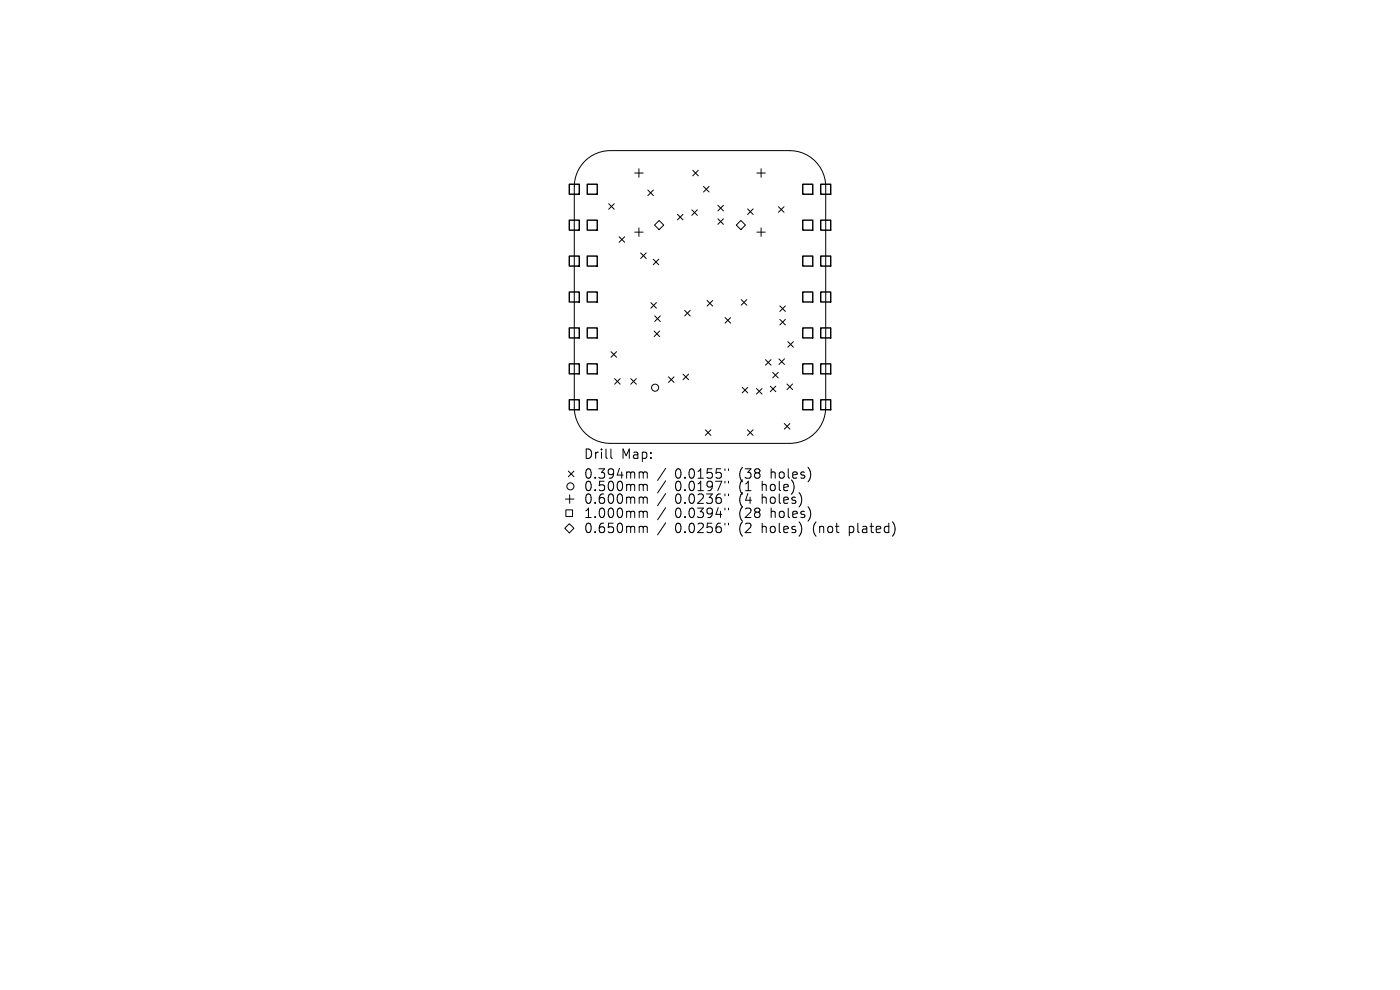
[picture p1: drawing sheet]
<svg xmlns="http://www.w3.org/2000/svg" width="297mm" height="210mm" viewBox="0 0 297 210" stroke-linecap="round" stroke-linejoin="round" font-family="sans-serif">
<defs><g id="words">
<g font-size="2.8">
<text x="123.8" y="97.6">Drill</text>
<text x="123.8" y="101.8">0.394mm</text>
<text x="131.8" y="97.6">Map:</text>
<text x="143.2" y="101.8">0.0155&quot;</text>
<text x="156.9" y="101.8">(38</text>
<text x="163.8" y="101.8">holes)</text>
<text x="123.8" y="104.5">0.500mm</text>
<text x="123.8" y="107.2">0.600mm</text>
<text x="143.2" y="104.5">0.0197&quot;</text>
<text x="143.2" y="107.2">0.0236&quot;</text>
<text x="156.9" y="104.5">(1</text>
<text x="156.9" y="107.2">(4</text>
<text x="161.9" y="104.5">hole)</text>
<text x="161.9" y="107.2">holes)</text>
<text x="123.8" y="110.2">1.000mm</text>
<text x="123.8" y="113.4">0.650mm</text>
<text x="143.2" y="110.2">0.0394&quot;</text>
<text x="143.2" y="113.4">0.0256&quot;</text>
<text x="156.9" y="110.2">(28</text>
<text x="156.9" y="113.4">(2</text>
<text x="161.9" y="113.4">holes)</text>
<text x="163.8" y="110.2">holes)</text>
<text x="172.9" y="113.4">(not</text>
<text x="180.8" y="113.4">plated)</text>
</g>
</g></defs>
<g fill="none" stroke="#000" stroke-width=".21">
<path d="M123.9 34.4a7.6 7.6 0 0 1 5.6-2.4h38.1a7.6 7.6 0 0 1 7.6 7.6v46.8a7.6 7.6 0 0 1-7.6 7.7h-38.1a7.6 7.6 0 0 1-7.7-7.7v-46.8a7.6 7.6 0 0 1 2.1-5.2zM134.6 36.7h1.8M135.5 35.8v1.8M147 36.1l1.1 1.2M148.1 36.1l-1.1 1.2M149.2 39.6l1.2 1.1M150.4 39.6l-1.2 1.1M160.6 36.7h1.8M161.5 35.8v1.8M129.1 43.2l1.2 1.2M130.3 43.2l-1.2 1.2M131.3 50.2l1.2 1.2"/>
<path d="M132.5 50.2l-1.2 1.2M134.6 49.2h1.8M135.5 48.3v1.8M135.9 53.6l1.2 1.2M137.1 53.6l-1.2 1.2M137.4 40.3l1.2 1.2M138.6 55l1.2 1.2M138.6 40.3l-1.2 1.2M138.9 47.7l.9-.9 1 .9-1 1zM139.8 55l-1.2 1.2M143.7 45.5l1.2 1.1M144.9 45.5l-1.2 1.1"/>
<path d="M146.8 44.5l1.1 1.2M147.9 44.5l-1.1 1.2M152.3 43.6l1.2 1.1M152.3 46.4l1.2 1.2M153.5 43.6l-1.2 1.1M153.5 46.4l-1.2 1.2M156.2 47.7l1-.9 .9 .9-.9 1zM158.6 44.3l1.2 1.2M159.8 44.3l-1.2 1.2M160.6 49.2h1.8M161.5 48.3v1.8M165.1 43.9l1.2 1.1"/>
<path d="M166.3 43.9l-1.2 1.1M129.6 74.6l1.2 1.2M130.8 74.6l-1.2 1.2M138.1 64.2l1.2 1.2M138.8 70.2l1.1 1.2M138.9 67l1.2 1.2M139.3 64.2l-1.2 1.2M139.9 70.2l-1.1 1.2M140.1 67l-1.2 1.2M141.8 79.9l1.2 1.2M143 79.9l-1.2 1.2M144.9 79.4l1.2 1.1"/>
<path d="M145.2 65.8l1.2 1.2M146.1 79.4l-1.2 1.1M146.4 65.8l-1.2 1.2M150 63.7l1.2 1.2M151.2 63.7l-1.2 1.2M153.8 67.4l1.2 1.1M155 67.4l-1.2 1.1M157.2 63.6l1.2 1.1M158.4 63.6l-1.2 1.1M162.4 76.3l1.2 1.2M163.6 76.3l-1.2 1.2M163.9 79l1.2 1.2"/>
<path d="M165.1 79l-1.2 1.2M165.2 76.1l1.2 1.2M165.4 64.9l1.2 1.2M165.4 67.7l1.2 1.2M166.4 76.1l-1.2 1.2M166.6 64.9l-1.2 1.2M166.6 67.7l-1.2 1.2M167.1 72.5l1.2 1.2M168.3 72.5l-1.2 1.2M120.6 99.9l1.2 1.2M121.8 99.9l-1.2 1.2M129.6 95.2v1.8l.3 .2"/>
<path d="M130.4 80.3l1.2 1.2M131.6 80.3l-1.2 1.2M133.8 80.3l1.2 1.2M135 80.3l-1.2 1.2M141.2 99.3l-1.7 2.6M149.6 91.2l1.2 1.2M150.8 91.2l-1.2 1.2M153.8 99.4v.4M154.6 99.4v.4M157.5 82.2l1.1 1.1M158.6 91.2l1.2 1.2M158.6 82.2l-1.1 1.1"/>
<path d="M159.8 91.2l-1.2 1.2M160.5 82.4l1.2 1.2M161.7 82.4l-1.2 1.2M163.4 81.9l1.2 1.2M164.6 81.9l-1.2 1.2M166.4 89.8l1.2 1.2M167 81.5l1.1 1.1M167.6 89.8l-1.2 1.2M168.1 81.5l-1.1 1.1M119.8 112.1l1-1 1 1-1 .9zM120 105.9h1.8M120 108.2h1.5v1.4h-1.5z"/>
<path d="M120.9 105v1.8M135.9 100.1l.5 .1 .1 .2M135.9 102.8h.3l.3 .2M135.9 105.5h.3l.3 .2M135.9 108.5h.3l.3 .2M135.9 111.7h.3l.3 .2M136.5 100.4l.2-.3 .5 .1 .1 1.2M136.5 100.4v1M136.5 103v1.1M136.5 105.7v1.1M136.5 108.7v1.1M136.5 111.9v1.1"/>
<path d="M136.5 103l.2-.2h.5l.1 1.3M136.5 105.7l.2-.2h.5l.1 1.3M136.5 108.7l.2-.2h.5l.1 1.3M136.5 111.9l.2-.2h.5l.1 1.3M141.2 102l-1.7 2.6M141.2 104.7l-1.7 2.6M141.2 107.7l-1.7 2.6M141.2 110.9l-1.7 2.6M153.8 102.1v.4M153.8 104.8v.4M153.8 107.8v.4M153.8 111v.4"/>
<path d="M154.6 102.1v.4M154.6 104.8v.4M154.6 107.8v.4M154.6 111v.4"/>
<circle cx="139" cy="82.2" r=".75"/>
<circle cx="121" cy="103.2" r=".75"/>
</g>
<g fill="none" stroke="#000" stroke-width=".3">
<path d="M120.8 39.1h2.1v2.1h-2.1zM124.6 39.1h2.1v2.1h-2.1zM170.3 39.1h2.1v2.1h-2.1zM174.1 39.1h2.1v2.1h-2.1zM120.8 46.7h2.1v2.1h-2.1zM120.8 54.3h2.1v2.1h-2.1zM124.6 46.7h2.1v2.1h-2.1zM124.6 54.3h2.1v2.1h-2.1zM170.3 46.7h2.1v2.1h-2.1zM170.3 54.3h2.1v2.1h-2.1zM174.1 46.7h2.1v2.1h-2.1zM174.1 54.3h2.1v2.1h-2.1z"/>
<path d="M120.8 61.9h2.1v2.2h-2.1zM120.8 69.6h2.1v2.1h-2.1zM120.8 77.2h2.1v2.1h-2.1zM124.6 61.9h2.1v2.2h-2.1zM124.6 69.6h2.1v2.1h-2.1zM124.6 77.2h2.1v2.1h-2.1zM170.3 61.9h2.1v2.2h-2.1zM170.3 69.6h2.1v2.1h-2.1zM170.3 77.2h2.1v2.1h-2.1zM174.1 61.9h2.1v2.2h-2.1zM174.1 69.6h2.1v2.1h-2.1zM174.1 77.2h2.1v2.1h-2.1z"/>
<path d="M120.8 84.8h2.1v2.1h-2.1zM124.6 84.8h2.1v2.1h-2.1zM170.3 84.8h2.1v2.1h-2.1zM174.1 84.8h2.1v2.1h-2.1z"/>
</g>
<use href="#words"/>
</svg>
